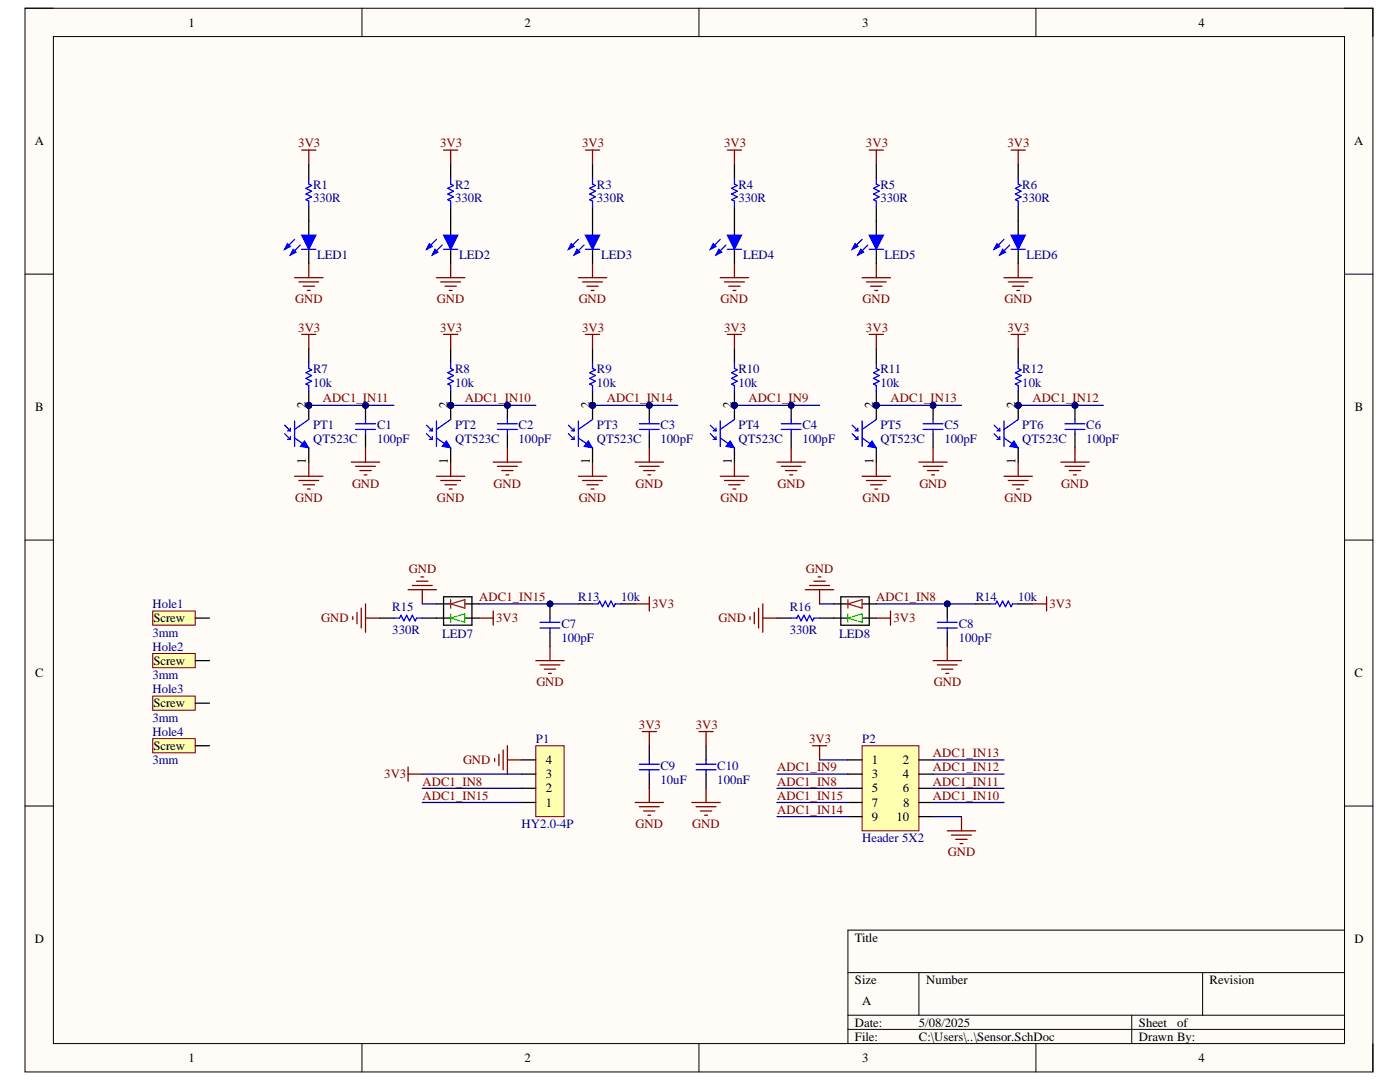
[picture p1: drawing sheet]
<svg xmlns="http://www.w3.org/2000/svg" width="279mm" height="216mm" viewBox="0 0 279 216" stroke-linecap="round" stroke-linejoin="round" font-family="sans-serif">
<defs><g id="words">
<g font-size="2.5">
<text x="37.6" y="5.3">1</text>
<text x="104.7" y="5.3">2</text>
<text x="172.1" y="5.3">3</text>
<text x="239.2" y="5.3">4</text>
<text x="6.9" y="29">A</text>
<text x="270.2" y="29">A</text>
<text x="7" y="82.1">B</text>
<text x="61" y="81.5" transform="rotate(-90 61 81.5)">2</text>
<text x="89.4" y="81.5" transform="rotate(-90 89.4 81.5)">2</text>
<text x="117.7" y="81.5" transform="rotate(-90 117.7 81.5)">2</text>
<text x="146" y="81.5" transform="rotate(-90 146 81.5)">2</text>
<text x="174.3" y="81.5" transform="rotate(-90 174.3 81.5)">2</text>
<text x="202.7" y="81.5" transform="rotate(-90 202.7 81.5)">2</text>
<text x="270.4" y="82.1">B</text>
<text x="61" y="92.6" transform="rotate(-90 61 92.6)">1</text>
<text x="89.4" y="92.6" transform="rotate(-90 89.4 92.6)">1</text>
<text x="117.7" y="92.6" transform="rotate(-90 117.7 92.6)">1</text>
<text x="146" y="92.6" transform="rotate(-90 146 92.6)">1</text>
<text x="174.3" y="92.6" transform="rotate(-90 174.3 92.6)">1</text>
<text x="202.7" y="92.6" transform="rotate(-90 202.7 92.6)">1</text>
<text x="30.6" y="124.2">Screw</text>
<text x="7" y="135.1">C</text>
<text x="30.6" y="132.7">Screw</text>
<text x="270.3" y="135.1">C</text>
<text x="30.6" y="141.1">Screw</text>
<text x="30.6" y="149.7">Screw</text>
<text x="108.9" y="155.3">3</text>
<text x="108.9" y="152.5">4</text>
<text x="174" y="152.5">1</text>
<text x="174" y="155.3">3</text>
<text x="180.2" y="152.5">2</text>
<text x="180.2" y="155.3">4</text>
<text x="108.9" y="161">1</text>
<text x="108.9" y="158.1">2</text>
<text x="174" y="158.1">5</text>
<text x="174" y="161">7</text>
<text x="180.2" y="158.1">6</text>
<text x="180.3" y="161">8</text>
<text x="174" y="163.8">9</text>
<text x="178.9" y="163.8">10</text>
<text x="6.9" y="188.2">D</text>
<text x="170.6" y="187.9">Title</text>
<text x="270.3" y="188.2">D</text>
<text x="170.6" y="196.3">Size</text>
<text x="184.8" y="196.3">Number</text>
<text x="241.4" y="196.3">Revision</text>
<text x="172.1" y="200.6">A</text>
<text x="170.6" y="204.9">Date:</text>
<text x="170.6" y="207.6">File:</text>
<text x="183.4" y="204.9">5/08/2025</text>
<text x="183.4" y="207.6">C:\Users\..\Sensor.SchDoc</text>
<text x="227.3" y="204.9">Sheet</text>
<text x="227.3" y="207.6">Drawn By:</text>
<text x="234.9" y="204.9">of</text>
<text x="37.6" y="212">1</text>
<text x="104.7" y="212">2</text>
<text x="172.1" y="212">3</text>
<text x="239.2" y="212">4</text>
</g>
<g font-size="2.5" fill="#800000">
<text x="59.5" y="29.4">3V3</text>
<text x="87.9" y="29.4">3V3</text>
<text x="116.2" y="29.4">3V3</text>
<text x="144.5" y="29.4">3V3</text>
<text x="172.8" y="29.4">3V3</text>
<text x="201.1" y="29.4">3V3</text>
<text x="58.9" y="60.5">GND</text>
<text x="87.2" y="60.5">GND</text>
<text x="115.5" y="60.5">GND</text>
<text x="143.8" y="60.5">GND</text>
<text x="172.1" y="60.5">GND</text>
<text x="200.5" y="60.5">GND</text>
<text x="59.5" y="66.2">3V3</text>
<text x="87.9" y="66.2">3V3</text>
<text x="116.2" y="66.2">3V3</text>
<text x="144.5" y="66.2">3V3</text>
<text x="172.8" y="66.2">3V3</text>
<text x="201.1" y="66.2">3V3</text>
<text x="64.4" y="80.3">ADC1_IN11</text>
<text x="92.8" y="80.3">ADC1_IN10</text>
<text x="121.1" y="80.3">ADC1_IN14</text>
<text x="149.4" y="80.3">ADC1_IN9</text>
<text x="177.7" y="80.3">ADC1_IN13</text>
<text x="206.1" y="80.3">ADC1_IN12</text>
<text x="58.9" y="100.2">GND</text>
<text x="70.3" y="97.3">GND</text>
<text x="87.2" y="100.2">GND</text>
<text x="98.5" y="97.3">GND</text>
<text x="115.5" y="100.2">GND</text>
<text x="126.8" y="97.3">GND</text>
<text x="143.8" y="100.2">GND</text>
<text x="155.2" y="97.3">GND</text>
<text x="172.1" y="100.2">GND</text>
<text x="183.5" y="97.3">GND</text>
<text x="200.5" y="100.2">GND</text>
<text x="211.8" y="97.3">GND</text>
<text x="81.6" y="114.3">GND</text>
<text x="95.6" y="119.9">ADC1_IN15</text>
<text x="160.8" y="114.3">GND</text>
<text x="174.9" y="119.9">ADC1_IN8</text>
<text x="64.1" y="124.2">GND</text>
<text x="99" y="124.2">3V3</text>
<text x="130.1" y="121.4">3V3</text>
<text x="143.4" y="124.2">GND</text>
<text x="178.3" y="124.2">3V3</text>
<text x="209.4" y="121.4">3V3</text>
<text x="107" y="136.9">GND</text>
<text x="186.4" y="136.9">GND</text>
<text x="127.5" y="145.4">3V3</text>
<text x="138.8" y="145.4">3V3</text>
<text x="161.5" y="148.2">3V3</text>
<text x="76.7" y="155.3">3V3</text>
<text x="92.4" y="152.5">GND</text>
<text x="155.1" y="153.9">ADC1_IN9</text>
<text x="186.2" y="153.9">ADC1_IN12</text>
<text x="186.2" y="151.1">ADC1_IN13</text>
<text x="84.3" y="156.8">ADC1_IN8</text>
<text x="84.3" y="159.6">ADC1_IN15</text>
<text x="155.1" y="159.6">ADC1_IN15</text>
<text x="155.1" y="156.8">ADC1_IN8</text>
<text x="186.2" y="159.6">ADC1_IN10</text>
<text x="186.2" y="156.8">ADC1_IN11</text>
<text x="126.8" y="165.2">GND</text>
<text x="138.2" y="165.2">GND</text>
<text x="155.1" y="162.4">ADC1_IN14</text>
<text x="189.1" y="170.9">GND</text>
</g>
<g font-size="2.5" fill="#000080">
<text x="62.5" y="37.6">R1</text>
<text x="62.5" y="40.4">330R</text>
<text x="90.8" y="37.6">R2</text>
<text x="90.8" y="40.4">330R</text>
<text x="119.1" y="37.6">R3</text>
<text x="119.1" y="40.4">330R</text>
<text x="147.4" y="37.6">R4</text>
<text x="147.4" y="40.4">330R</text>
<text x="175.7" y="37.6">R5</text>
<text x="175.7" y="40.4">330R</text>
<text x="204" y="37.6">R6</text>
<text x="204" y="40.4">330R</text>
<text x="63.3" y="51.7">LED1</text>
<text x="91.7" y="51.7">LED2</text>
<text x="120" y="51.7">LED3</text>
<text x="148.3" y="51.7">LED4</text>
<text x="176.5" y="51.7">LED5</text>
<text x="204.9" y="51.7">LED6</text>
<text x="62.5" y="74.4">R7</text>
<text x="62.5" y="77.2">10k</text>
<text x="90.8" y="74.4">R8</text>
<text x="90.8" y="77.2">10k</text>
<text x="119.1" y="74.4">R9</text>
<text x="119.1" y="77.2">10k</text>
<text x="147.4" y="74.4">R10</text>
<text x="147.4" y="77.2">10k</text>
<text x="175.7" y="74.4">R11</text>
<text x="175.7" y="77.2">10k</text>
<text x="204" y="74.4">R12</text>
<text x="204" y="77.2">10k</text>
<text x="62.5" y="85.7">PT1</text>
<text x="62.5" y="88.5">QT523C</text>
<text x="75.3" y="85.7">C1</text>
<text x="75.3" y="88.5">100pF</text>
<text x="90.8" y="85.7">PT2</text>
<text x="90.8" y="88.5">QT523C</text>
<text x="103.5" y="85.7">C2</text>
<text x="103.5" y="88.5">100pF</text>
<text x="119.1" y="85.7">PT3</text>
<text x="119.1" y="88.5">QT523C</text>
<text x="131.8" y="85.7">C3</text>
<text x="131.8" y="88.5">100pF</text>
<text x="147.4" y="85.7">PT4</text>
<text x="147.4" y="88.5">QT523C</text>
<text x="160.1" y="85.7">C4</text>
<text x="160.1" y="88.5">100pF</text>
<text x="175.7" y="85.7">PT5</text>
<text x="175.7" y="88.5">QT523C</text>
<text x="188.5" y="85.7">C5</text>
<text x="188.5" y="88.5">100pF</text>
<text x="204" y="85.7">PT6</text>
<text x="204" y="88.5">QT523C</text>
<text x="216.8" y="85.7">C6</text>
<text x="216.8" y="88.5">100pF</text>
<text x="115.4" y="119.9">R13</text>
<text x="124" y="119.9">10k</text>
<text x="194.7" y="119.9">R14</text>
<text x="203.2" y="119.9">10k</text>
<text x="30.4" y="121.4">Hole1</text>
<text x="78.3" y="122">R15</text>
<text x="112" y="125.3">C7</text>
<text x="157.6" y="122">R16</text>
<text x="191.3" y="125.3">C8</text>
<text x="30.4" y="127">3mm</text>
<text x="30.4" y="129.8">Hole2</text>
<text x="78.3" y="126.4">330R</text>
<text x="88.3" y="127.3">LED7</text>
<text x="112" y="128.1">100pF</text>
<text x="157.6" y="126.4">330R</text>
<text x="167.5" y="127.3">LED8</text>
<text x="191.3" y="128.1">100pF</text>
<text x="30.4" y="135.5">3mm</text>
<text x="30.4" y="138.3">Hole3</text>
<text x="30.4" y="144">3mm</text>
<text x="30.4" y="146.8">Hole4</text>
<text x="107" y="148.2">P1</text>
<text x="172.1" y="148.2">P2</text>
<text x="30.4" y="152.5">3mm</text>
<text x="131.8" y="153.6">C9</text>
<text x="143.1" y="153.6">C10</text>
<text x="131.8" y="156.4">10uF</text>
<text x="143.1" y="156.4">100nF</text>
<text x="104.1" y="165.2">HY2.0-4P</text>
<text x="172.1" y="168.1">Header 5X2</text>
</g>
</g></defs>
<path d="M5 1.6h269v212.3h-269z" fill-rule="evenodd" fill="#fffcf8"/>
<path d="M5 1.6h269v212.3h-269z" fill="none" stroke="#000" stroke-width=".2"/>
<path d="M10.7 7.3h257.6v200.9h-257.6z" fill-rule="evenodd" fill="#fffcf8"/>
<g fill="none" stroke="#000" stroke-width=".2">
<path d="M5 1.6h5.7M10.7 7.3h257.6v200.9h-257.6zM72.2 1.6v5.7M139.5 1.6v5.7M206.7 1.6v5.7M268.3 1.6h5.7v5.7M5 54.7h5.7M268.3 54.7h5.7M5 107.8h5.7M268.3 107.8h5.7M5 160.8h5.7M268.3 160.8h5.7"/>
<path d="M169.2 194.1h99.1M183.4 194.1v8.5M240 194.1v8.5M268.3 185.6h-99.1v22.6M72.2 208.2v5.7M139.5 208.2v5.7M169.2 202.6h99.1M169.2 205.4h99.1M206.7 208.2v5.7M225.9 202.6v5.6M274 208.2v5.7"/>
</g>
<path d="M58.8 95h5.7M59.6 95.9h4M60.5 96.7h2.3M61.3 97.6h.6M61.6 92.2v2.8" fill="none" stroke="#800000" stroke-width=".25"/>
<circle cx="61.6" cy="80.9" r=".57" fill="#000080"/>
<circle cx="61.6" cy="80.9" r=".57" fill="none" stroke="#000080" stroke-width=".2"/>
<path d="M61.6 69.6v2.8M61.6 78.1v2.8" fill="none" stroke="#000" stroke-width=".25"/>
<circle cx="61.6" cy="80.9" r=".57" fill="#000080"/>
<circle cx="61.6" cy="80.9" r=".57" fill="none" stroke="#000080" stroke-width=".2"/>
<path d="M61.6 72.4v1.1l.6 .3-1.1 .6 1.1 .5-1.1 .6 1.1 .6-1.1 .5 .5 .3v1.2" fill="none" stroke="#00f" stroke-width=".25"/>
<path d="M60.2 66.7h2.8M61.6 66.7v2.9" fill="none" stroke="#800000" stroke-width=".25"/>
<path d="M172.1 148.8h11.3v17h-11.3z" fill-rule="evenodd" fill="#ffffb0"/>
<path d="M172.1 148.8h11.3v17h-11.3z" fill="none" stroke="#800000" stroke-width=".2"/>
<path d="M169.2 151.6h2.9M169.2 154.5h2.9M169.2 157.3h2.9M183.4 151.6h2.8M183.4 154.5h2.8M183.4 157.3h2.8M169.2 160.1h2.9M169.2 162.9h2.9M183.4 160.1h2.8M183.4 162.9h2.8" fill="none" stroke="#000" stroke-width=".25"/>
<path d="M162.1 148.8h2.9M163.6 148.8v2.8M189 165.8h5.7M189.9 166.6h4M190.7 167.5h2.3M191.6 168.3h.6M191.9 162.9v2.9" fill="none" stroke="#800000" stroke-width=".25"/>
<path d="M61.6 80.9h17M163.6 151.6h5.6M186.2 162.9h5.7" fill="none" stroke="#000080" stroke-width=".25"/>
<circle cx="61.6" cy="80.9" r=".57" fill="#000080"/>
<circle cx="61.6" cy="80.9" r=".57" fill="none" stroke="#000080" stroke-width=".2"/>
<circle cx="72.9" cy="80.9" r=".57" fill="#000080"/>
<circle cx="72.9" cy="80.9" r=".57" fill="none" stroke="#000080" stroke-width=".2"/>
<circle cx="61.6" cy="80.9" r=".57" fill="#000080"/>
<circle cx="61.6" cy="80.9" r=".57" fill="none" stroke="#000080" stroke-width=".2"/>
<path d="M61.6 80.9v2.8" fill="none" stroke="#000" stroke-width=".25"/>
<circle cx="61.6" cy="80.9" r=".57" fill="#000080"/>
<circle cx="61.6" cy="80.9" r=".57" fill="none" stroke="#000080" stroke-width=".2"/>
<path d="M61.6 89.4v2.8" fill="none" stroke="#000" stroke-width=".25"/>
<path d="M58.8 87.4l2.8 2M58.8 84v5.1M61.6 83.7l-2.8 2" fill="none" stroke="#00f" stroke-width=".25"/>
<path d="M60.8 88l.8 1.4-1.7-.3z" fill="#00f"/>
<path d="M60.8 88l.8 1.4-1.7-.3z" fill="none" stroke="#00f" stroke-width=".2"/>
<path d="M56.8 84.8l1.1 1.2M56.8 86.5l1.1 1.2M57.4 86h.5M57.4 87.7h.5M57.9 85.4v.6M57.9 87.1v.6" fill="none" stroke="#00f" stroke-width=".25"/>
<path d="M87.1 95h5.7M88 95.9h3.9M88.8 96.7h2.3M89.7 97.6h.5M89.9 92.2v2.8" fill="none" stroke="#800000" stroke-width=".25"/>
<circle cx="89.9" cy="80.9" r=".57" fill="#000080"/>
<circle cx="89.9" cy="80.9" r=".57" fill="none" stroke="#000080" stroke-width=".2"/>
<path d="M89.9 69.6v2.8M89.9 78.1v2.8" fill="none" stroke="#000" stroke-width=".25"/>
<circle cx="89.9" cy="80.9" r=".57" fill="#000080"/>
<circle cx="89.9" cy="80.9" r=".57" fill="none" stroke="#000080" stroke-width=".2"/>
<path d="M89.9 72.4v1.1l.6 .3-1.1 .6 1.1 .5-1.1 .6 1.1 .6-1.1 .5 .5 .3v1.2" fill="none" stroke="#00f" stroke-width=".25"/>
<path d="M88.5 66.7h2.9M89.9 66.7v2.9" fill="none" stroke="#800000" stroke-width=".25"/>
<path d="M89.9 80.9h17" fill="none" stroke="#000080" stroke-width=".25"/>
<circle cx="89.9" cy="80.9" r=".57" fill="#000080"/>
<circle cx="89.9" cy="80.9" r=".57" fill="none" stroke="#000080" stroke-width=".2"/>
<circle cx="101.3" cy="80.9" r=".57" fill="#000080"/>
<circle cx="101.3" cy="80.9" r=".57" fill="none" stroke="#000080" stroke-width=".2"/>
<circle cx="89.9" cy="80.9" r=".57" fill="#000080"/>
<circle cx="89.9" cy="80.9" r=".57" fill="none" stroke="#000080" stroke-width=".2"/>
<path d="M89.9 80.9v2.8" fill="none" stroke="#000" stroke-width=".25"/>
<circle cx="89.9" cy="80.9" r=".57" fill="#000080"/>
<circle cx="89.9" cy="80.9" r=".57" fill="none" stroke="#000080" stroke-width=".2"/>
<path d="M89.9 89.4v2.8" fill="none" stroke="#000" stroke-width=".25"/>
<path d="M87.1 87.4l2.8 2M87.1 84v5.1M89.9 83.7l-2.8 2" fill="none" stroke="#00f" stroke-width=".25"/>
<path d="M89.1 88l.8 1.4-1.7-.3z" fill="#00f"/>
<path d="M89.1 88l.8 1.4-1.7-.3z" fill="none" stroke="#00f" stroke-width=".2"/>
<path d="M85.1 84.8l1.2 1.2M85.1 86.5l1.2 1.2M85.7 86h.6M85.7 87.7h.6M86.3 85.4v.6M86.3 87.1v.6" fill="none" stroke="#00f" stroke-width=".25"/>
<path d="M115.4 95h5.7M116.3 95.9h3.9M117.1 96.7h2.3M118 97.6h.5M118.3 92.2v2.8" fill="none" stroke="#800000" stroke-width=".25"/>
<circle cx="118.3" cy="80.9" r=".57" fill="#000080"/>
<circle cx="118.3" cy="80.9" r=".57" fill="none" stroke="#000080" stroke-width=".2"/>
<path d="M118.3 69.6v2.8M118.3 78.1v2.8" fill="none" stroke="#000" stroke-width=".25"/>
<circle cx="118.3" cy="80.9" r=".57" fill="#000080"/>
<circle cx="118.3" cy="80.9" r=".57" fill="none" stroke="#000080" stroke-width=".2"/>
<path d="M118.3 72.4v1.1l.5 .3-1.1 .6 1.1 .5-1.1 .6 1.1 .6-1.1 .5 .6 .3v1.2" fill="none" stroke="#00f" stroke-width=".25"/>
<path d="M116.8 66.7h2.9M118.3 66.7v2.9" fill="none" stroke="#800000" stroke-width=".25"/>
<path d="M118.3 80.9h16.9" fill="none" stroke="#000080" stroke-width=".25"/>
<circle cx="118.3" cy="80.9" r=".57" fill="#000080"/>
<circle cx="118.3" cy="80.9" r=".57" fill="none" stroke="#000080" stroke-width=".2"/>
<circle cx="129.6" cy="80.9" r=".57" fill="#000080"/>
<circle cx="129.6" cy="80.9" r=".57" fill="none" stroke="#000080" stroke-width=".2"/>
<circle cx="118.3" cy="80.9" r=".57" fill="#000080"/>
<circle cx="118.3" cy="80.9" r=".57" fill="none" stroke="#000080" stroke-width=".2"/>
<path d="M118.3 80.9v2.8" fill="none" stroke="#000" stroke-width=".25"/>
<circle cx="118.3" cy="80.9" r=".57" fill="#000080"/>
<circle cx="118.3" cy="80.9" r=".57" fill="none" stroke="#000080" stroke-width=".2"/>
<path d="M118.3 89.4v2.8" fill="none" stroke="#000" stroke-width=".25"/>
<path d="M115.4 87.4l2.9 2M115.4 84v5.1M118.3 83.7l-2.9 2" fill="none" stroke="#00f" stroke-width=".25"/>
<path d="M117.4 88l.9 1.4-1.7-.3z" fill="#00f"/>
<path d="M117.4 88l.9 1.4-1.7-.3z" fill="none" stroke="#00f" stroke-width=".2"/>
<path d="M113.4 84.8l1.2 1.2M113.4 86.5l1.2 1.2M114 86h.6M114 87.7h.6M114.6 85.4v.6M114.6 87.1v.6" fill="none" stroke="#00f" stroke-width=".25"/>
<path d="M143.7 95h5.7M144.6 95.9h4M145.4 96.7h2.3M146.3 97.6h.6M146.6 92.2v2.8" fill="none" stroke="#800000" stroke-width=".25"/>
<circle cx="146.6" cy="80.9" r=".57" fill="#000080"/>
<circle cx="146.6" cy="80.9" r=".57" fill="none" stroke="#000080" stroke-width=".2"/>
<path d="M146.6 69.6v2.8M146.6 78.1v2.8" fill="none" stroke="#000" stroke-width=".25"/>
<circle cx="146.6" cy="80.9" r=".57" fill="#000080"/>
<circle cx="146.6" cy="80.9" r=".57" fill="none" stroke="#000080" stroke-width=".2"/>
<path d="M146.6 72.4v1.1l.5 .3-1.1 .6 1.1 .5-1.1 .6 1.1 .6-1.1 .5 .6 .3v1.2" fill="none" stroke="#00f" stroke-width=".25"/>
<path d="M145.2 66.7h2.8M146.6 66.7v2.9" fill="none" stroke="#800000" stroke-width=".25"/>
<path d="M146.6 80.9h17" fill="none" stroke="#000080" stroke-width=".25"/>
<circle cx="146.6" cy="80.9" r=".57" fill="#000080"/>
<circle cx="146.6" cy="80.9" r=".57" fill="none" stroke="#000080" stroke-width=".2"/>
<circle cx="157.9" cy="80.9" r=".57" fill="#000080"/>
<circle cx="157.9" cy="80.9" r=".57" fill="none" stroke="#000080" stroke-width=".2"/>
<circle cx="146.6" cy="80.9" r=".57" fill="#000080"/>
<circle cx="146.6" cy="80.9" r=".57" fill="none" stroke="#000080" stroke-width=".2"/>
<path d="M146.6 80.9v2.8" fill="none" stroke="#000" stroke-width=".25"/>
<circle cx="146.6" cy="80.9" r=".57" fill="#000080"/>
<circle cx="146.6" cy="80.9" r=".57" fill="none" stroke="#000080" stroke-width=".2"/>
<path d="M146.6 89.4v2.8" fill="none" stroke="#000" stroke-width=".25"/>
<path d="M143.7 87.4l2.9 2M143.7 84v5.1M146.6 83.7l-2.9 2" fill="none" stroke="#00f" stroke-width=".25"/>
<path d="M145.7 88l.9 1.4-1.7-.3z" fill="#00f"/>
<path d="M145.7 88l.9 1.4-1.7-.3z" fill="none" stroke="#00f" stroke-width=".2"/>
<path d="M141.8 84.8l1.1 1.2M141.8 86.5l1.1 1.2M142.3 86h.6M142.3 87.7h.6M142.9 85.4v.6M142.9 87.1v.6" fill="none" stroke="#00f" stroke-width=".25"/>
<path d="M172.1 95h5.6M172.9 95.9h4M173.8 96.7h2.2M174.6 97.6h.6M174.9 92.2v2.8" fill="none" stroke="#800000" stroke-width=".25"/>
<circle cx="174.9" cy="80.9" r=".57" fill="#000080"/>
<circle cx="174.9" cy="80.9" r=".57" fill="none" stroke="#000080" stroke-width=".2"/>
<path d="M174.9 69.6v2.8M174.9 78.1v2.8" fill="none" stroke="#000" stroke-width=".25"/>
<circle cx="174.9" cy="80.9" r=".57" fill="#000080"/>
<circle cx="174.9" cy="80.9" r=".57" fill="none" stroke="#000080" stroke-width=".2"/>
<path d="M174.9 72.4v1.1l.6 .3-1.2 .6 1.2 .5-1.2 .6 1.2 .6-1.2 .5 .6 .3v1.2" fill="none" stroke="#00f" stroke-width=".25"/>
<path d="M173.5 66.7h2.8M174.9 66.7v2.9" fill="none" stroke="#800000" stroke-width=".25"/>
<path d="M174.9 80.9h17" fill="none" stroke="#000080" stroke-width=".25"/>
<circle cx="174.9" cy="80.9" r=".57" fill="#000080"/>
<circle cx="174.9" cy="80.9" r=".57" fill="none" stroke="#000080" stroke-width=".2"/>
<circle cx="186.2" cy="80.9" r=".57" fill="#000080"/>
<circle cx="186.2" cy="80.9" r=".57" fill="none" stroke="#000080" stroke-width=".2"/>
<circle cx="174.9" cy="80.9" r=".57" fill="#000080"/>
<circle cx="174.9" cy="80.9" r=".57" fill="none" stroke="#000080" stroke-width=".2"/>
<path d="M174.9 80.9v2.8" fill="none" stroke="#000" stroke-width=".25"/>
<circle cx="174.9" cy="80.9" r=".57" fill="#000080"/>
<circle cx="174.9" cy="80.9" r=".57" fill="none" stroke="#000080" stroke-width=".2"/>
<path d="M174.9 89.4v2.8" fill="none" stroke="#000" stroke-width=".25"/>
<path d="M172.1 87.4l2.8 2M172.1 84v5.1M174.9 83.7l-2.8 2" fill="none" stroke="#00f" stroke-width=".25"/>
<path d="M174 88l.9 1.4-1.7-.3z" fill="#00f"/>
<path d="M174 88l.9 1.4-1.7-.3z" fill="none" stroke="#00f" stroke-width=".2"/>
<path d="M170.1 84.8l1.1 1.2M170.1 86.5l1.1 1.2M170.6 86h.6M170.6 87.7h.6M171.2 85.4v.6M171.2 87.1v.6" fill="none" stroke="#00f" stroke-width=".25"/>
<path d="M200.4 95h5.6M201.2 95.9h4M202.1 96.7h2.2M202.9 97.6h.6M203.2 92.2v2.8" fill="none" stroke="#800000" stroke-width=".25"/>
<circle cx="203.2" cy="80.9" r=".57" fill="#000080"/>
<circle cx="203.2" cy="80.9" r=".57" fill="none" stroke="#000080" stroke-width=".2"/>
<path d="M203.2 69.6v2.8M203.2 78.1v2.8" fill="none" stroke="#000" stroke-width=".25"/>
<circle cx="203.2" cy="80.9" r=".57" fill="#000080"/>
<circle cx="203.2" cy="80.9" r=".57" fill="none" stroke="#000080" stroke-width=".2"/>
<path d="M203.2 72.4v1.1l.6 .3-1.2 .6 1.2 .5-1.2 .6 1.2 .6-1.2 .5 .6 .3v1.2" fill="none" stroke="#00f" stroke-width=".25"/>
<path d="M201.8 66.7h2.8M203.2 66.7v2.9" fill="none" stroke="#800000" stroke-width=".25"/>
<path d="M203.2 80.9h17" fill="none" stroke="#000080" stroke-width=".25"/>
<circle cx="203.2" cy="80.9" r=".57" fill="#000080"/>
<circle cx="203.2" cy="80.9" r=".57" fill="none" stroke="#000080" stroke-width=".2"/>
<circle cx="214.5" cy="80.9" r=".57" fill="#000080"/>
<circle cx="214.5" cy="80.9" r=".57" fill="none" stroke="#000080" stroke-width=".2"/>
<circle cx="203.2" cy="80.9" r=".57" fill="#000080"/>
<circle cx="203.2" cy="80.9" r=".57" fill="none" stroke="#000080" stroke-width=".2"/>
<path d="M203.2 80.9v2.8" fill="none" stroke="#000" stroke-width=".25"/>
<circle cx="203.2" cy="80.9" r=".57" fill="#000080"/>
<circle cx="203.2" cy="80.9" r=".57" fill="none" stroke="#000080" stroke-width=".2"/>
<path d="M203.2 89.4v2.8" fill="none" stroke="#000" stroke-width=".25"/>
<path d="M200.4 87.4l2.8 2M200.4 84v5.1M203.2 83.7l-2.8 2" fill="none" stroke="#00f" stroke-width=".25"/>
<path d="M202.4 88l.8 1.4-1.7-.3z" fill="#00f"/>
<path d="M202.4 88l.8 1.4-1.7-.3z" fill="none" stroke="#00f" stroke-width=".2"/>
<path d="M61.6 35.6v1.1l.6 .3-1.1 .6 1.1 .5-1.1 .6 1.1 .6-1.1 .5 .5 .3v1.2M198.4 84.8l1.1 1.2M198.4 86.5l1.1 1.2M199 86h.5M199 87.7h.5M199.5 85.4v.6M199.5 87.1v.6" fill="none" stroke="#00f" stroke-width=".25"/>
<path d="M60.2 29.9h2.8M61.6 29.9v2.9M58.8 55.4h5.7M59.6 56.3h4M60.5 57.1h2.3M61.3 58h.6M61.6 52.6v2.8" fill="none" stroke="#800000" stroke-width=".25"/>
<path d="M61.6 32.8v2.8M61.6 41.3v5.6M61.6 49.8v2.8" fill="none" stroke="#000" stroke-width=".25"/>
<path d="M60.2 46.9h2.8l-1.4 2.9z" fill="#00f"/>
<path d="M58.8 47.8l-2 2M59.9 48.9l-2 2M60.2 46.9h2.8l-1.4 2.9z" fill="none" stroke="#00f" stroke-width=".25"/>
<path d="M58.5 49.8l.6 .5-1.2 .6z" fill="#00f"/>
<path d="M58.5 49.8l.6 .5-1.2 .6z" fill="none" stroke="#00f" stroke-width=".25"/>
<path d="M57.4 48.6l.5 .6-1.1 .6z" fill="#00f"/>
<path d="M89.9 35.6v1.1l.6 .3-1.1 .6 1.1 .5-1.1 .6 1.1 .6-1.1 .5 .5 .3v1.2M57.4 48.6l.5 .6-1.1 .6zM60.2 49.8h2.8" fill="none" stroke="#00f" stroke-width=".25"/>
<path d="M88.5 29.9h2.9M89.9 29.9v2.9M87.1 55.4h5.7M88 56.3h3.9M88.8 57.1h2.3M89.7 58h.5M89.9 52.6v2.8" fill="none" stroke="#800000" stroke-width=".25"/>
<path d="M89.9 32.8v2.8M89.9 41.3v5.6M89.9 49.8v2.8" fill="none" stroke="#000" stroke-width=".25"/>
<path d="M88.5 46.9h2.9l-1.5 2.9z" fill="#00f"/>
<path d="M87.1 47.8l-2 2M88.2 48.9l-1.9 2M88.5 46.9h2.9l-1.5 2.9z" fill="none" stroke="#00f" stroke-width=".25"/>
<path d="M86.8 49.8l.6 .5-1.1 .6z" fill="#00f"/>
<path d="M86.8 49.8l.6 .5-1.1 .6z" fill="none" stroke="#00f" stroke-width=".25"/>
<path d="M85.7 48.6l.6 .6-1.2 .6z" fill="#00f"/>
<path d="M118.3 35.6v1.1l.5 .3-1.1 .6 1.1 .5-1.1 .6 1.1 .6-1.1 .5 .6 .3v1.2M85.7 48.6l.6 .6-1.2 .6zM88.5 49.8h2.9" fill="none" stroke="#00f" stroke-width=".25"/>
<path d="M116.8 29.9h2.9M118.3 29.9v2.9M115.4 55.4h5.7M116.3 56.3h3.9M117.1 57.1h2.3M118 58h.5M118.3 52.6v2.8" fill="none" stroke="#800000" stroke-width=".25"/>
<path d="M118.3 32.8v2.8M118.3 41.3v5.6M118.3 49.8v2.8" fill="none" stroke="#000" stroke-width=".25"/>
<path d="M116.8 46.9h2.9l-1.4 2.9z" fill="#00f"/>
<path d="M115.4 47.8l-2 2M116.6 48.9l-2 2M116.8 46.9h2.9l-1.4 2.9z" fill="none" stroke="#00f" stroke-width=".25"/>
<path d="M115.1 49.8l.6 .5-1.1 .6z" fill="#00f"/>
<path d="M115.1 49.8l.6 .5-1.1 .6z" fill="none" stroke="#00f" stroke-width=".25"/>
<path d="M114 48.6l.6 .6-1.2 .6z" fill="#00f"/>
<path d="M146.6 35.6v1.1l.5 .3-1.1 .6 1.1 .5-1.1 .6 1.1 .6-1.1 .5 .6 .3v1.2M114 48.6l.6 .6-1.2 .6zM116.8 49.8h2.9" fill="none" stroke="#00f" stroke-width=".25"/>
<path d="M145.2 29.9h2.8M146.6 29.9v2.9M143.7 55.4h5.7M144.6 56.3h4M145.4 57.1h2.3M146.3 58h.6M146.6 52.6v2.8" fill="none" stroke="#800000" stroke-width=".25"/>
<path d="M146.6 32.8v2.8M146.6 41.3v5.6M146.6 49.8v2.8" fill="none" stroke="#000" stroke-width=".25"/>
<path d="M145.2 46.9h2.8l-1.4 2.9z" fill="#00f"/>
<path d="M143.7 47.8l-1.9 2M144.9 48.9l-2 2M145.2 46.9h2.8l-1.4 2.9z" fill="none" stroke="#00f" stroke-width=".25"/>
<path d="M143.5 49.8l.5 .5-1.1 .6z" fill="#00f"/>
<path d="M143.5 49.8l.5 .5-1.1 .6z" fill="none" stroke="#00f" stroke-width=".25"/>
<path d="M142.3 48.6l.6 .6-1.1 .6z" fill="#00f"/>
<path d="M174.9 35.6v1.1l.6 .3-1.2 .6 1.2 .6-1.2 .5 1.2 .6-1.2 .5 .6 .3v1.2M142.3 48.6l.6 .6-1.1 .6zM145.2 49.8h2.8" fill="none" stroke="#00f" stroke-width=".25"/>
<path d="M173.5 29.9h2.8M174.9 29.9v2.9M172.1 55.4h5.6M172.9 56.3h4M173.8 57.1h2.2M174.6 58h.6M174.9 52.6v2.8" fill="none" stroke="#800000" stroke-width=".25"/>
<path d="M174.9 32.8v2.8M174.9 41.3v5.6M174.9 49.8v2.8" fill="none" stroke="#000" stroke-width=".25"/>
<path d="M173.5 46.9h2.8l-1.4 2.9z" fill="#00f"/>
<path d="M172.1 47.8l-2 2M173.2 48.9l-2 2M173.5 46.9h2.8l-1.4 2.9z" fill="none" stroke="#00f" stroke-width=".25"/>
<path d="M171.8 49.8l.5 .5-1.1 .6z" fill="#00f"/>
<path d="M171.8 49.8l.5 .5-1.1 .6z" fill="none" stroke="#00f" stroke-width=".25"/>
<path d="M170.6 48.6l.6 .6-1.1 .6z" fill="#00f"/>
<path d="M203.2 35.6v1.1l.6 .3-1.2 .6 1.2 .6-1.2 .5 1.2 .6-1.2 .5 .6 .3v1.2M170.6 48.6l.6 .6-1.1 .6zM173.5 49.8h2.8" fill="none" stroke="#00f" stroke-width=".25"/>
<path d="M201.8 29.9h2.8M203.2 29.9v2.9M200.4 55.4h5.6M201.2 56.3h4M202.1 57.1h2.2M202.9 58h.6M203.2 52.6v2.8" fill="none" stroke="#800000" stroke-width=".25"/>
<path d="M203.2 32.8v2.8M203.2 41.3v5.6M203.2 49.8v2.8" fill="none" stroke="#000" stroke-width=".25"/>
<path d="M201.8 46.9h2.8l-1.4 2.9z" fill="#00f"/>
<path d="M200.4 47.8l-2 2M201.5 48.9l-2 2M201.8 46.9h2.8l-1.4 2.9z" fill="none" stroke="#00f" stroke-width=".25"/>
<path d="M200.1 49.8l.6 .5-1.2 .6z" fill="#00f"/>
<path d="M200.1 49.8l.6 .5-1.2 .6z" fill="none" stroke="#00f" stroke-width=".25"/>
<path d="M199 48.6l.5 .6-1.1 .6z" fill="#00f"/>
<path d="M199 48.6l.5 .6-1.1 .6zM201.8 49.8h2.8M78.6 123.3h1.1l.3-.5 .6 1.1 .6-1.1 .5 1.1 .6-1.1 .6 1.1 .2-.6h1.2M118.3 120.5h1.1l.3-.6 .5 1.2 .6-1.2 .6 1.2 .5-1.2 .6 1.2 .3-.6h1.1" fill="none" stroke="#00f" stroke-width=".25"/>
<path d="M84.3 120.5h2.8M95.6 120.5h19.8M155.1 154.5h14.1M155.1 157.3h14.1M186.2 154.5h14.2M186.2 157.3h14.2M186.2 151.6h14.2M155.1 160.1h14.1M155.1 162.9h14.1M186.2 160.1h14.2" fill="none" stroke="#000080" stroke-width=".25"/>
<path d="M88.5 119.1h5.7v5.6h-5.7zM75.8 123.3h2.8M84.3 123.3h5.6M87.1 120.5h2.8M92.8 120.5h2.8M92.8 123.3h2.8M115.4 120.5h2.9M123.9 120.5h2.8" fill="none" stroke="#000" stroke-width=".25"/>
<path d="M89.9 119.7v1.7M89.9 120.5l2.9-.8v1.7z" fill="none" stroke="#f00" stroke-width=".25"/>
<path d="M89.9 122.5v1.7M89.9 123.3l2.9-.8v1.7z" fill="none" stroke="#0f0" stroke-width=".25"/>
<g fill="none" stroke="#800000" stroke-width=".25">
<path d="M81.4 117.7h5.7M82.3 116.8h4M83.1 116h2.3M84 115.1h.6M84.3 117.7v2.8M129.6 119.1v2.8M70.4 123v.6M71.3 122.2v2.3M72.1 121.4v3.9M72.9 123.3h2.9M72.9 120.5v5.7M95.6 123.3h2.8"/>
<path d="M98.4 121.9v2.8M126.7 120.5h2.9"/>
</g>
<circle cx="109.8" cy="120.5" r=".57" fill="#000080"/>
<circle cx="109.8" cy="120.5" r=".57" fill="none" stroke="#000080" stroke-width=".2"/>
<path d="M167.8 119.1h5.7v5.7l-5.7-.1zM155.1 123.3h2.8M163.6 123.3h5.6M166.4 120.5h2.8M172.1 120.5h2.8M172.1 123.3h2.8M194.7 120.5h2.8M203.2 120.5h2.8" fill="none" stroke="#000" stroke-width=".25"/>
<path d="M169.2 119.7v1.7M169.2 120.5l2.9-.8v1.7z" fill="none" stroke="#f00" stroke-width=".25"/>
<path d="M169.2 122.5v1.7M169.2 123.3l2.9-.8v1.7z" fill="none" stroke="#0f0" stroke-width=".25"/>
<path d="M157.9 123.3h1.1l.3-.5 .6 1.1 .5-1.1 .6 1.1 .6-1.1 .5 1.1 .3-.6h1.2M197.5 120.5h1.2l.3-.6 .5 1.2 .6-1.2 .6 1.2 .5-1.2 .6 1.2 .3-.6h1.1" fill="none" stroke="#00f" stroke-width=".25"/>
<g fill="none" stroke="#800000" stroke-width=".25">
<path d="M160.7 117.7h5.7M161.6 116.8h3.9M162.4 116h2.3M163.3 115.1h.5M163.6 117.7v2.8M208.9 119.1v2.8M149.7 123v.6M150.5 122.2v2.3M151.4 121.4v3.9M152.2 123.3h2.9M152.2 120.5v5.7M174.9 123.3h2.8"/>
<path d="M177.7 121.9v2.9M206 120.5h2.9"/>
</g>
<path d="M163.6 120.5h2.8M174.9 120.5h19.8" fill="none" stroke="#000080" stroke-width=".25"/>
<circle cx="189" cy="120.5" r=".57" fill="#000080"/>
<circle cx="189" cy="120.5" r=".57" fill="none" stroke="#000080" stroke-width=".2"/>
<path d="M106.9 148.8h5.7v14.1h-5.7z" fill-rule="evenodd" fill="#ffffb0"/>
<path d="M106.9 148.8h5.7v14.1h-5.7z" fill="none" stroke="#800000" stroke-width=".2"/>
<path d="M104.1 157.3h2.8M104.1 154.5h2.8M104.1 151.6h2.8M104.1 160.1h2.8" fill="none" stroke="#000" stroke-width=".25"/>
<path d="M81.4 153v2.9M81.4 154.5h2.9M98.7 151.4v.5M99.6 150.5v2.3M100.4 149.7v3.9M101.3 148.8v5.7M101.3 151.6h2.8" fill="none" stroke="#800000" stroke-width=".25"/>
<path d="M84.3 154.5h19.8M84.3 157.3h19.8M84.3 160.1h19.8" fill="none" stroke="#000080" stroke-width=".25"/>
<circle cx="72.9" cy="80.9" r=".57" fill="#000080"/>
<circle cx="72.9" cy="80.9" r=".57" fill="none" stroke="#000080" stroke-width=".2"/>
<path d="M72.9 80.9v2.8M72.9 86.5v2.9" fill="none" stroke="#000" stroke-width=".25"/>
<circle cx="72.9" cy="80.9" r=".57" fill="#000080"/>
<circle cx="72.9" cy="80.9" r=".57" fill="none" stroke="#000080" stroke-width=".2"/>
<path d="M71 84.6h3.9M71 85.7h3.9M72.9 83.7v.9M72.9 85.7v.8" fill="none" stroke="#00f" stroke-width=".25"/>
<path d="M70.1 92.2h5.7M71 93.1h3.9M71.8 93.9h2.3M72.7 94.7h.5M72.9 89.4v2.8" fill="none" stroke="#800000" stroke-width=".25"/>
<circle cx="101.3" cy="80.9" r=".57" fill="#000080"/>
<circle cx="101.3" cy="80.9" r=".57" fill="none" stroke="#000080" stroke-width=".2"/>
<path d="M101.3 80.9v2.8M101.3 86.5v2.9" fill="none" stroke="#000" stroke-width=".25"/>
<circle cx="101.3" cy="80.9" r=".57" fill="#000080"/>
<circle cx="101.3" cy="80.9" r=".57" fill="none" stroke="#000080" stroke-width=".2"/>
<path d="M99.3 84.6h3.9M99.3 85.7h3.9M101.3 83.7v.9M101.3 85.7v.8" fill="none" stroke="#00f" stroke-width=".25"/>
<path d="M98.4 92.2h5.7M99.3 93.1h3.9M100.1 93.9h2.3M101 94.7h.5M101.3 89.4v2.8" fill="none" stroke="#800000" stroke-width=".25"/>
<circle cx="129.6" cy="80.9" r=".57" fill="#000080"/>
<circle cx="129.6" cy="80.9" r=".57" fill="none" stroke="#000080" stroke-width=".2"/>
<path d="M129.6 80.9v2.8M129.6 86.5v2.9" fill="none" stroke="#000" stroke-width=".25"/>
<circle cx="129.6" cy="80.9" r=".57" fill="#000080"/>
<circle cx="129.6" cy="80.9" r=".57" fill="none" stroke="#000080" stroke-width=".2"/>
<path d="M127.6 84.6h4M127.6 85.7h4M129.6 83.7v.9M129.6 85.7v.8" fill="none" stroke="#00f" stroke-width=".25"/>
<path d="M126.7 92.2h5.7M127.6 93.1h4M128.4 93.9h2.3M129.3 94.7h.6M129.6 89.4v2.8" fill="none" stroke="#800000" stroke-width=".25"/>
<circle cx="157.9" cy="80.9" r=".57" fill="#000080"/>
<circle cx="157.9" cy="80.9" r=".57" fill="none" stroke="#000080" stroke-width=".2"/>
<path d="M157.9 80.9v2.8M157.9 86.5v2.9" fill="none" stroke="#000" stroke-width=".25"/>
<circle cx="157.9" cy="80.9" r=".57" fill="#000080"/>
<circle cx="157.9" cy="80.9" r=".57" fill="none" stroke="#000080" stroke-width=".2"/>
<path d="M155.9 84.6h4M155.9 85.7h4M157.9 83.7v.9M157.9 85.7v.8" fill="none" stroke="#00f" stroke-width=".25"/>
<path d="M155.1 92.2h5.6M155.9 93.1h4M156.8 93.9h2.2M157.6 94.7h.6M157.9 89.4v2.8" fill="none" stroke="#800000" stroke-width=".25"/>
<circle cx="186.2" cy="80.9" r=".57" fill="#000080"/>
<circle cx="186.2" cy="80.9" r=".57" fill="none" stroke="#000080" stroke-width=".2"/>
<path d="M186.2 80.9v2.8M186.2 86.5v2.9" fill="none" stroke="#000" stroke-width=".25"/>
<circle cx="186.2" cy="80.9" r=".57" fill="#000080"/>
<circle cx="186.2" cy="80.9" r=".57" fill="none" stroke="#000080" stroke-width=".2"/>
<path d="M184.2 84.6h4M184.2 85.7h4M186.2 83.7v.9M186.2 85.7v.8" fill="none" stroke="#00f" stroke-width=".25"/>
<path d="M183.4 92.2h5.6M184.2 93.1h4M185.1 93.9h2.2M185.9 94.8h.6M186.2 89.4v2.8" fill="none" stroke="#800000" stroke-width=".25"/>
<circle cx="214.5" cy="80.9" r=".57" fill="#000080"/>
<circle cx="214.5" cy="80.9" r=".57" fill="none" stroke="#000080" stroke-width=".2"/>
<path d="M214.5 80.9v2.8M214.5 86.5v2.9" fill="none" stroke="#000" stroke-width=".25"/>
<circle cx="214.5" cy="80.9" r=".57" fill="#000080"/>
<circle cx="214.5" cy="80.9" r=".57" fill="none" stroke="#000080" stroke-width=".2"/>
<path d="M212.5 84.6h4M212.5 85.7h4M214.5 83.7v.9M214.5 85.7v.8" fill="none" stroke="#00f" stroke-width=".25"/>
<path d="M211.7 92.2h5.7M212.5 93.1h4M213.4 93.9h2.3M214.2 94.8h.6M214.5 89.4v2.8" fill="none" stroke="#800000" stroke-width=".25"/>
<circle cx="109.8" cy="120.5" r=".57" fill="#000080"/>
<circle cx="109.8" cy="120.5" r=".57" fill="none" stroke="#000080" stroke-width=".2"/>
<path d="M109.8 120.5v2.8M109.8 126.2v2.8" fill="none" stroke="#000" stroke-width=".25"/>
<circle cx="109.8" cy="120.5" r=".57" fill="#000080"/>
<circle cx="109.8" cy="120.5" r=".57" fill="none" stroke="#000080" stroke-width=".2"/>
<path d="M107.8 124.2h3.9M107.8 125.3h3.9M109.8 123.3v.9M109.8 125.3v.9" fill="none" stroke="#00f" stroke-width=".25"/>
<path d="M106.9 131.8h5.7M107.8 132.7h3.9M108.6 133.5h2.3M109.5 134.4h.5M109.8 129v2.8" fill="none" stroke="#800000" stroke-width=".25"/>
<circle cx="189" cy="120.5" r=".57" fill="#000080"/>
<circle cx="189" cy="120.5" r=".57" fill="none" stroke="#000080" stroke-width=".2"/>
<path d="M189 120.5v2.8M189 126.2v2.8" fill="none" stroke="#000" stroke-width=".25"/>
<circle cx="189" cy="120.5" r=".57" fill="#000080"/>
<circle cx="189" cy="120.5" r=".57" fill="none" stroke="#000080" stroke-width=".2"/>
<path d="M187.1 124.2h3.9M187.1 125.3h3.9M189 123.3v.9M189 125.3v.9M127.6 152.5h4M127.6 153.6h4M129.6 151.6v.9M129.6 153.6v.9M138.9 152.5h4M138.9 153.6h4M140.9 151.6v.9M140.9 153.6v.9" fill="none" stroke="#00f" stroke-width=".25"/>
<g fill="none" stroke="#800000" stroke-width=".25">
<path d="M186.2 131.8h5.7M187.1 132.7h3.9M187.9 133.5h2.3M188.8 134.4h.5M189 129v2.8M128.2 146h2.8M129.6 146v2.8M129.6 157.3v2.8M139.5 146h2.8M140.9 146v2.8M140.9 157.3v2.8M126.7 160.1h5.7"/>
<path d="M127.6 161h4M128.4 161.8h2.3M129.3 162.7h.6M138.1 160.1h5.6M138.9 161h4M139.8 161.8h2.2M140.6 162.7h.6"/>
</g>
<path d="M129.6 148.8v2.8M129.6 154.5v2.8M140.9 148.8v2.8M140.9 154.5v2.8" fill="none" stroke="#000" stroke-width=".25"/>
<path d="M30.5 121.9h8.5v2.8h-8.5z" fill-rule="evenodd" fill="#ffffb0"/>
<path d="M30.5 121.9h8.5v2.8h-8.5z" fill="none" stroke="#800000" stroke-width=".2"/>
<path d="M39 123.3h2.8" fill="none" stroke="#000" stroke-width=".25"/>
<path d="M30.5 130.4h8.5v2.8h-8.5z" fill-rule="evenodd" fill="#ffffb0"/>
<path d="M30.5 130.4h8.5v2.8h-8.5z" fill="none" stroke="#800000" stroke-width=".2"/>
<path d="M39 131.8h2.8" fill="none" stroke="#000" stroke-width=".25"/>
<path d="M30.5 138.9h8.5v2.8h-8.5z" fill-rule="evenodd" fill="#ffffb0"/>
<path d="M30.5 138.9h8.5v2.8h-8.5z" fill="none" stroke="#800000" stroke-width=".2"/>
<path d="M39 140.3h2.8" fill="none" stroke="#000" stroke-width=".25"/>
<path d="M30.5 147.4h8.5v2.8h-8.5z" fill-rule="evenodd" fill="#ffffb0"/>
<path d="M30.5 147.4h8.5v2.8h-8.5z" fill="none" stroke="#800000" stroke-width=".2"/>
<path d="M39 148.8h2.8" fill="none" stroke="#000" stroke-width=".25"/>
<use href="#words"/>
</svg>
